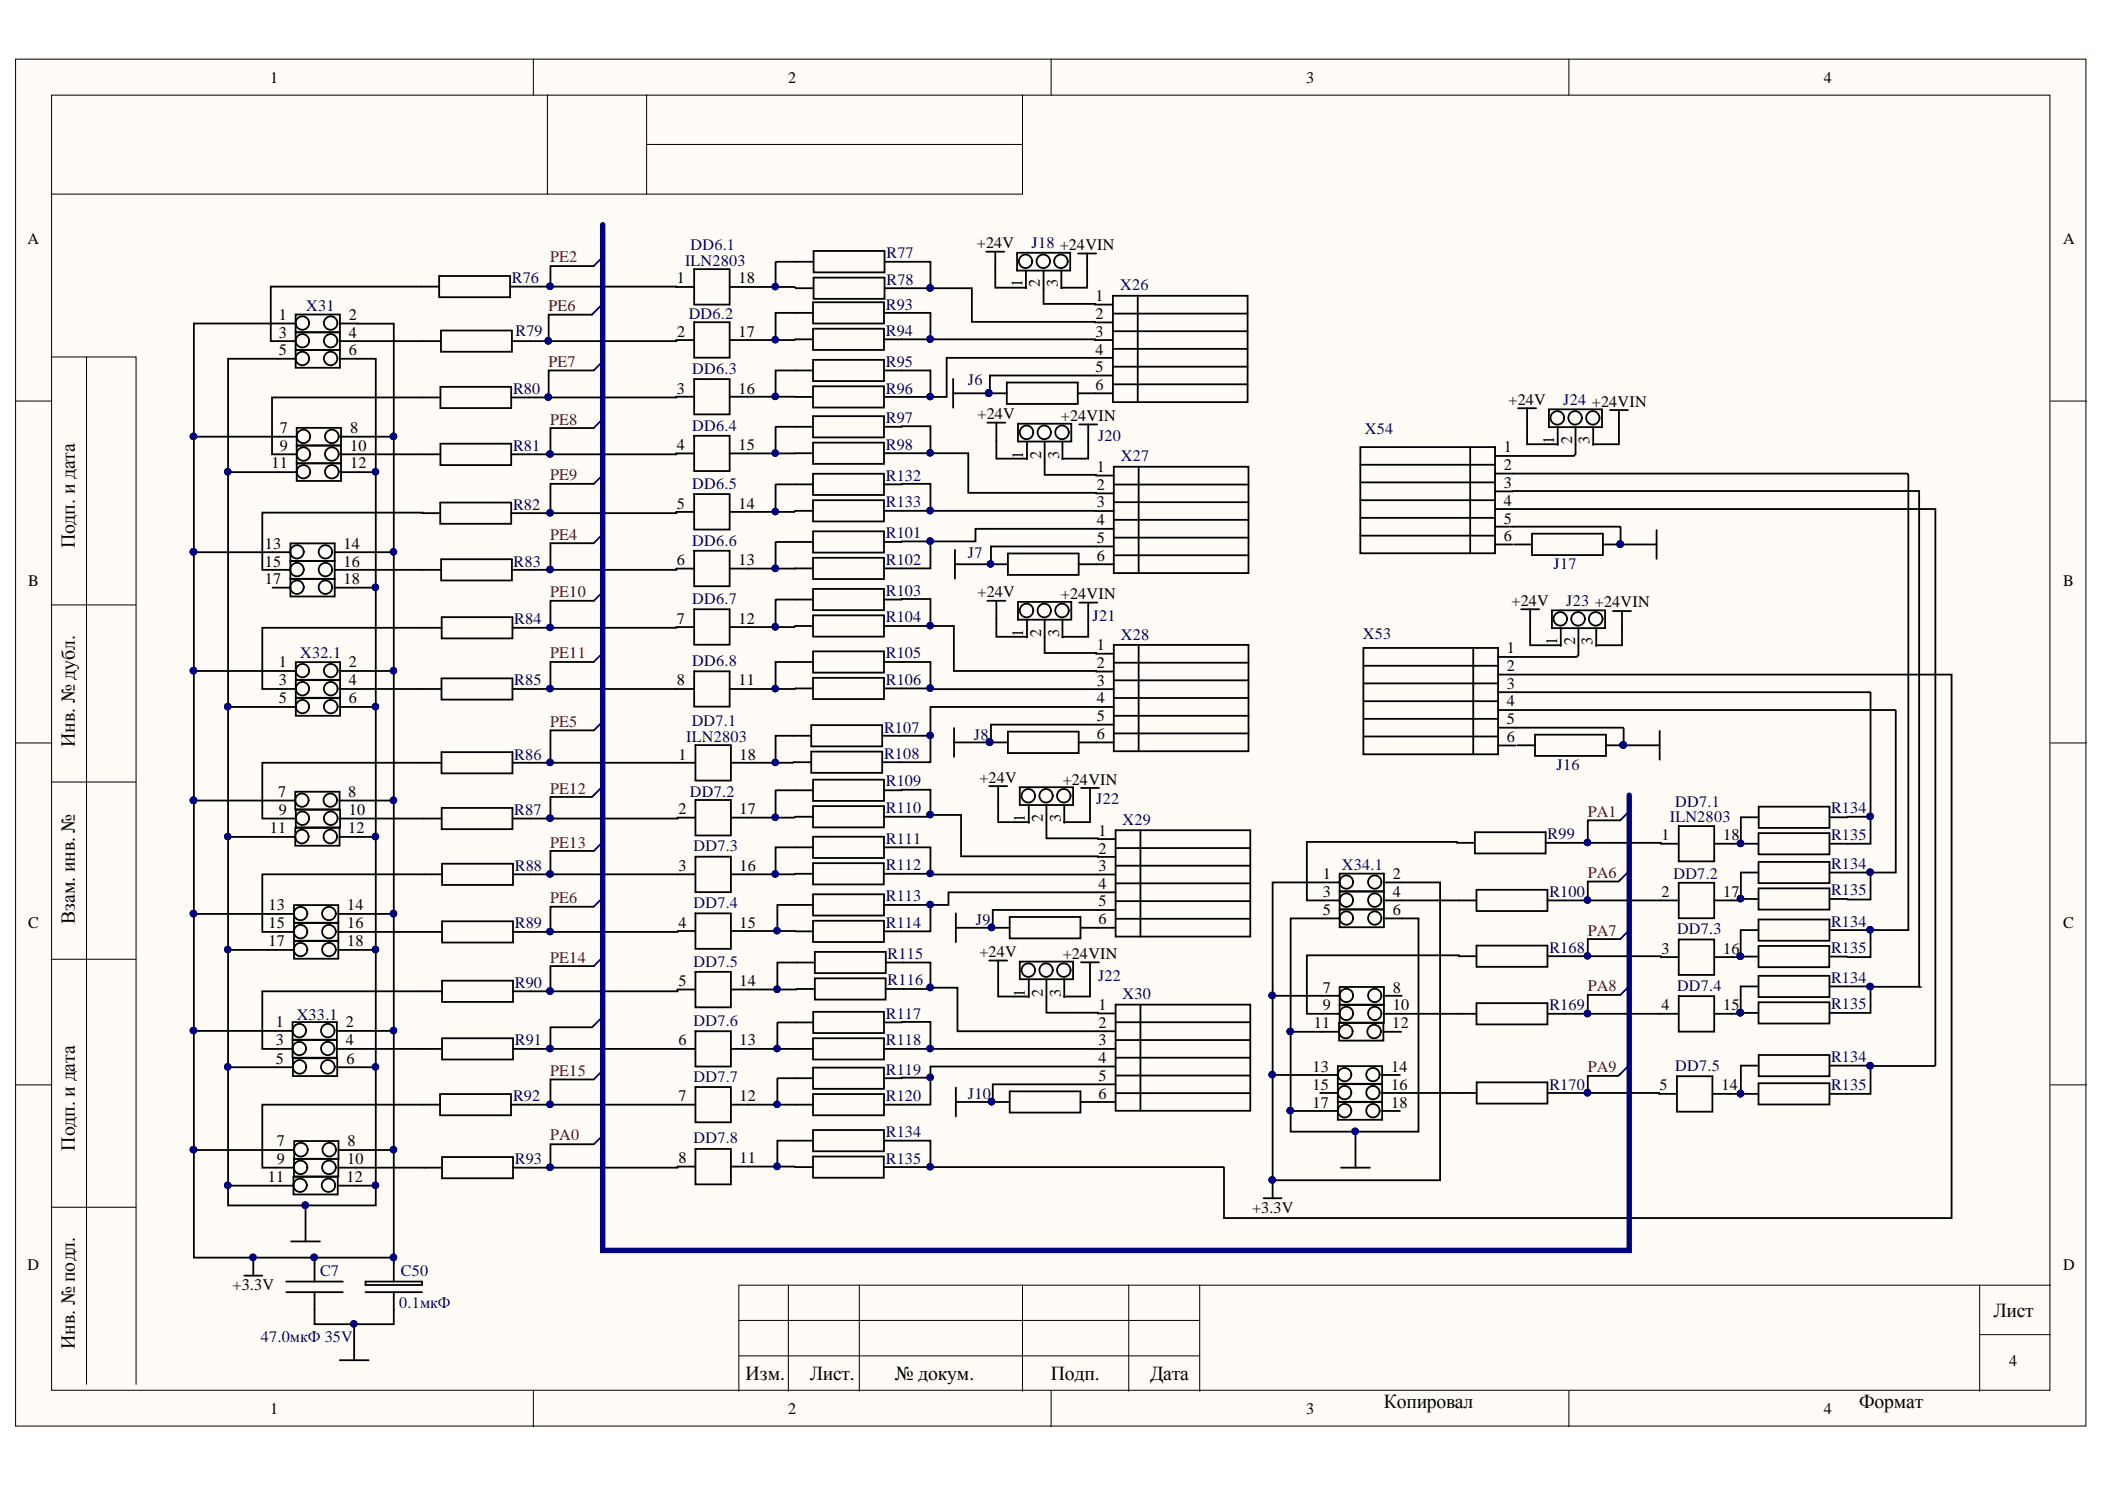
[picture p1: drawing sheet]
<svg xmlns="http://www.w3.org/2000/svg" width="297mm" height="210mm" viewBox="0 0 297 210" stroke-linecap="round" stroke-linejoin="round" font-family="sans-serif">
<defs><g id="words">
<g font-size="2.8">
<text x="10.6" y="77.3" transform="rotate(-90 10.6 77.3)">Подп. и дата</text>
<text x="10.6" y="105.4" transform="rotate(-90 10.6 105.4)">Инв. № дубл.</text>
<text x="10.6" y="130.3" transform="rotate(-90 10.6 130.3)">Взам. инв. №</text>
<text x="10.6" y="162.3" transform="rotate(-90 10.6 162.3)">Подп. и дата</text>
<text x="281.3" y="185.7">Лист</text>
<text x="10.6" y="190.3" transform="rotate(-90 10.6 190.3)">Инв. № подл.</text>
<text x="105.2" y="194.7">Изм.</text>
<text x="114.3" y="194.7">Лист.</text>
<text x="126.3" y="194.7">№ докум.</text>
<text x="148.3" y="194.7">Подп.</text>
<text x="162.3" y="194.7">Дата</text>
<text x="195.3" y="198.6">Копировал</text>
<text x="262.4" y="198.6">Формат</text>
</g>
<g font-size="2.3">
<text x="38.1" y="11.7">1</text>
<text x="111.2" y="11.7">2</text>
<text x="184.3" y="11.7">3</text>
<text x="257.4" y="11.7">4</text>
<text x="3.9" y="34.5">A</text>
<text x="137.9" y="35">+24V</text>
<text x="291.1" y="34.5">A</text>
<text x="95.5" y="40">1</text>
<text x="104.2" y="40">18</text>
<text x="144.3" y="40.6" transform="rotate(-90 144.3 40.6)">1</text>
<text x="146.7" y="40.6" transform="rotate(-90 146.7 40.6)">2</text>
<text x="149.3" y="40.6" transform="rotate(-90 149.3 40.6)">3</text>
<text x="39.3" y="45.1">1</text>
<text x="39.3" y="47.7">3</text>
<text x="49.2" y="45.1">2</text>
<text x="49.2" y="47.7">4</text>
<text x="95.6" y="47.5">2</text>
<text x="104.2" y="47.5">17</text>
<text x="154.6" y="42.5">1</text>
<text x="154.6" y="44.9">2</text>
<text x="154.6" y="47.5">3</text>
<text x="39.3" y="50.1">5</text>
<text x="49.2" y="50.1">6</text>
<text x="154.6" y="50">4</text>
<text x="154.6" y="52.5">5</text>
<text x="95.5" y="55.5">3</text>
<text x="104.2" y="55.5">16</text>
<text x="137.9" y="59.1">+24V</text>
<text x="149.7" y="59.4">+24VIN</text>
<text x="154.6" y="55">6</text>
<text x="212.9" y="57.1">+24V</text>
<text x="39.5" y="61.1">7</text>
<text x="39.5" y="63.6">9</text>
<text x="49.4" y="61.1">8</text>
<text x="49.4" y="63.6">10</text>
<text x="95.5" y="63.5">4</text>
<text x="104.2" y="63.5">15</text>
<text x="144.4" y="64.7" transform="rotate(-90 144.4 64.7)">1</text>
<text x="146.9" y="64.7" transform="rotate(-90 146.9 64.7)">2</text>
<text x="149.4" y="64.7" transform="rotate(-90 149.4 64.7)">3</text>
<text x="212.2" y="63.8">1</text>
<text x="219.3" y="62.7" transform="rotate(-90 219.3 62.7)">1</text>
<text x="221.8" y="62.7" transform="rotate(-90 221.8 62.7)">2</text>
<text x="224.3" y="62.7" transform="rotate(-90 224.3 62.7)">3</text>
<text x="38.3" y="66.1">11</text>
<text x="49.4" y="66.1">12</text>
<text x="95.5" y="71.7">5</text>
<text x="104.2" y="71.7">14</text>
<text x="154.8" y="66.6">1</text>
<text x="154.8" y="69.1">2</text>
<text x="154.8" y="71.6">3</text>
<text x="212.2" y="66.3">2</text>
<text x="212.2" y="68.8">3</text>
<text x="212.2" y="71.3">4</text>
<text x="37.4" y="77.4">13</text>
<text x="48.5" y="77.4">14</text>
<text x="154.8" y="74.1">4</text>
<text x="154.8" y="76.6">5</text>
<text x="212.2" y="73.8">5</text>
<text x="212.2" y="76.3">6</text>
<text x="4" y="82.7">B</text>
<text x="37.4" y="79.9">15</text>
<text x="37.4" y="82.4">17</text>
<text x="48.5" y="79.9">16</text>
<text x="48.5" y="82.4">18</text>
<text x="95.5" y="79.7">6</text>
<text x="104.2" y="79.7">13</text>
<text x="154.8" y="79.1">6</text>
<text x="291.1" y="82.7">B</text>
<text x="95.5" y="88">7</text>
<text x="104.2" y="88">12</text>
<text x="137.9" y="84.2">+24V</text>
<text x="144.4" y="89.8" transform="rotate(-90 144.4 89.8)">1</text>
<text x="146.9" y="89.8" transform="rotate(-90 146.9 89.8)">2</text>
<text x="149.4" y="89.8" transform="rotate(-90 149.4 89.8)">3</text>
<text x="149.7" y="84.5">+24VIN</text>
<text x="213.3" y="85.4">+24V</text>
<text x="39.3" y="94.1">1</text>
<text x="49.2" y="94.1">2</text>
<text x="154.8" y="91.8">1</text>
<text x="154.8" y="94.2">2</text>
<text x="212.6" y="92.2">1</text>
<text x="212.6" y="94.6">2</text>
<text x="219.7" y="91" transform="rotate(-90 219.7 91)">1</text>
<text x="222.3" y="91" transform="rotate(-90 222.3 91)">2</text>
<text x="224.7" y="91" transform="rotate(-90 224.7 91)">3</text>
<text x="39.3" y="96.7">3</text>
<text x="39.3" y="99.2">5</text>
<text x="49.2" y="96.7">4</text>
<text x="49.2" y="99.2">6</text>
<text x="95.5" y="96.7">8</text>
<text x="104.2" y="96.7">11</text>
<text x="154.8" y="96.7">3</text>
<text x="154.8" y="99.2">4</text>
<text x="154.8" y="101.7">5</text>
<text x="212.6" y="97.2">3</text>
<text x="212.6" y="99.6">4</text>
<text x="95.7" y="107.1">1</text>
<text x="104.4" y="107.1">18</text>
<text x="154.8" y="104.2">6</text>
<text x="212.6" y="102.2">5</text>
<text x="212.6" y="104.7">6</text>
<text x="39.2" y="112.5">7</text>
<text x="49.1" y="112.5">8</text>
<text x="138.2" y="110.4">+24V</text>
<text x="150" y="110.7">+24VIN</text>
<text x="38.1" y="117.5">11</text>
<text x="39.3" y="115">9</text>
<text x="49.1" y="117.5">12</text>
<text x="49.2" y="115">10</text>
<text x="95.7" y="114.8">2</text>
<text x="104.4" y="114.8">17</text>
<text x="144.6" y="116" transform="rotate(-90 144.6 116)">1</text>
<text x="147.2" y="116" transform="rotate(-90 147.2 116)">2</text>
<text x="149.7" y="116" transform="rotate(-90 149.7 116)">3</text>
<text x="155" y="117.9">1</text>
<text x="234.4" y="118.5">1</text>
<text x="243.2" y="118.5">18</text>
<text x="95.7" y="122.9">3</text>
<text x="104.4" y="122.9">16</text>
<text x="155" y="120.4">2</text>
<text x="155" y="122.9">3</text>
<text x="155" y="125.4">4</text>
<text x="186.7" y="124">1</text>
<text x="196.6" y="124">2</text>
<text x="4" y="131">C</text>
<text x="37.9" y="128.4">13</text>
<text x="37.9" y="131">15</text>
<text x="49" y="128.4">14</text>
<text x="49" y="131">16</text>
<text x="95.7" y="130.9">4</text>
<text x="104.4" y="130.9">15</text>
<text x="155" y="127.8">5</text>
<text x="155" y="130.4">6</text>
<text x="186.7" y="126.5">3</text>
<text x="186.7" y="129">5</text>
<text x="196.6" y="126.5">4</text>
<text x="196.6" y="129">6</text>
<text x="234.4" y="126.5">2</text>
<text x="243.2" y="126.5">17</text>
<text x="291.1" y="131">C</text>
<text x="37.9" y="133.5">17</text>
<text x="49" y="133.5">18</text>
<text x="138.2" y="135">+24V</text>
<text x="150" y="135.3">+24VIN</text>
<text x="234.4" y="134.5">3</text>
<text x="243.2" y="134.5">16</text>
<text x="95.7" y="139.1">5</text>
<text x="104.4" y="139.1">14</text>
<text x="144.6" y="140.6" transform="rotate(-90 144.6 140.6)">1</text>
<text x="147.2" y="140.6" transform="rotate(-90 147.2 140.6)">2</text>
<text x="149.7" y="140.6" transform="rotate(-90 149.7 140.6)">3</text>
<text x="155" y="142.5">1</text>
<text x="186.7" y="142.5">9</text>
<text x="186.7" y="140">7</text>
<text x="196.6" y="142.5">10</text>
<text x="196.6" y="140">8</text>
<text x="234.4" y="142.5">4</text>
<text x="243.2" y="142.5">15</text>
<text x="38.9" y="144.9">1</text>
<text x="38.9" y="147.4">3</text>
<text x="48.8" y="144.9">2</text>
<text x="48.8" y="147.4">4</text>
<text x="95.7" y="147.4">6</text>
<text x="104.4" y="147.4">13</text>
<text x="155" y="145">2</text>
<text x="155" y="147.4">3</text>
<text x="155" y="150">4</text>
<text x="185.4" y="145.1">11</text>
<text x="196.5" y="145.1">12</text>
<text x="38.9" y="150.1">5</text>
<text x="48.9" y="150.1">6</text>
<text x="95.7" y="155.3">7</text>
<text x="104.4" y="155.3">12</text>
<text x="155" y="152.4">5</text>
<text x="155" y="155">6</text>
<text x="185.2" y="153.7">15</text>
<text x="185.2" y="151.2">13</text>
<text x="196.3" y="153.7">16</text>
<text x="196.3" y="151.2">14</text>
<text x="234.2" y="153.8">5</text>
<text x="242.9" y="153.8">14</text>
<text x="39.1" y="161.7">7</text>
<text x="49.1" y="161.7">8</text>
<text x="185.2" y="156.2">17</text>
<text x="196.3" y="156.2">18</text>
<text x="37.8" y="166.8">11</text>
<text x="39.1" y="164.3">9</text>
<text x="48.9" y="166.8">12</text>
<text x="49" y="164.3">10</text>
<text x="95.7" y="164.1">8</text>
<text x="104.4" y="164.1">11</text>
<text x="176.7" y="171.1">+3.3V</text>
<text x="3.9" y="179.2">D</text>
<text x="291.1" y="179.2">D</text>
<text x="32.8" y="182">+3.3V</text>
<text x="283.5" y="192.6">4</text>
<text x="38.1" y="199.5">1</text>
<text x="111.2" y="199.5">2</text>
<text x="184.3" y="199.5">3</text>
<text x="257.4" y="199.5">4</text>
</g>
<g font-size="2.3" fill="#000080">
<text x="97.4" y="35.2">DD6.1</text>
<text x="145.6" y="35">J18 +24VIN</text>
<text x="72.2" y="40">R76</text>
<text x="96.7" y="37.5">ILN2803</text>
<text x="125.1" y="36.4">R77</text>
<text x="125.1" y="40.1">R78</text>
<text x="158.1" y="41">X26</text>
<text x="43.2" y="43.9">X31</text>
<text x="72.7" y="47.4">R79</text>
<text x="97.2" y="44.9">DD6.2</text>
<text x="125" y="43.7">R93</text>
<text x="125" y="47.4">R94</text>
<text x="97.7" y="52.7">DD6.3</text>
<text x="125" y="51.8">R95</text>
<text x="72.4" y="55.6">R80</text>
<text x="125" y="55.5">R96</text>
<text x="125" y="59.7">R97</text>
<text x="136.6" y="54.3">J6</text>
<text x="220.6" y="57.1">J24 +24VIN</text>
<text x="72.4" y="63.6">R81</text>
<text x="97.7" y="60.7">DD6.4</text>
<text x="125" y="63.5">R98</text>
<text x="154.9" y="62.2">J20</text>
<text x="158.2" y="65.1">X27</text>
<text x="192.6" y="61.2">X54</text>
<text x="72.4" y="71.9">R82</text>
<text x="97.7" y="68.9">DD6.5</text>
<text x="125" y="67.8">R132</text>
<text x="125" y="71.6">R133</text>
<text x="97.7" y="77">DD6.6</text>
<text x="125" y="76">R101</text>
<text x="72.5" y="79.9">R83</text>
<text x="125" y="79.7">R102</text>
<text x="136.6" y="78.7">J7</text>
<text x="219.2" y="80.3">J17</text>
<text x="72.6" y="88">R84</text>
<text x="97.7" y="85.2">DD6.7</text>
<text x="125" y="84.1">R103</text>
<text x="125" y="87.8">R104</text>
<text x="154.2" y="87.5">J21</text>
<text x="221" y="85.4">J23 +24VIN</text>
<text x="42.4" y="92.9">X32.1</text>
<text x="97.7" y="94">DD6.8</text>
<text x="125" y="92.9">R105</text>
<text x="158.2" y="90.2">X28</text>
<text x="192.3" y="90.1">X53</text>
<text x="72.6" y="96.7">R85</text>
<text x="125" y="96.7">R106</text>
<text x="72.6" y="107.1">R86</text>
<text x="96.8" y="104.6">ILN2803</text>
<text x="97.6" y="102.4">DD7.1</text>
<text x="124.8" y="103.3">R107</text>
<text x="124.8" y="107.1">R108</text>
<text x="137.4" y="104.4">J8</text>
<text x="97.3" y="112.4">DD7.2</text>
<text x="125" y="110.9">R109</text>
<text x="154.7" y="113.5">J22</text>
<text x="219.6" y="108.7">J16</text>
<text x="236.4" y="113.8">DD7.1</text>
<text x="72.6" y="115">R87</text>
<text x="125" y="114.7">R110</text>
<text x="125" y="119.1">R111</text>
<text x="158.4" y="116.3">X29</text>
<text x="218.4" y="118.4">R99</text>
<text x="235.6" y="116">ILN2803</text>
<text x="258.4" y="114.7">R134</text>
<text x="258.4" y="118.5">R135</text>
<text x="72.7" y="122.9">R88</text>
<text x="97.9" y="120.1">DD7.3</text>
<text x="125" y="122.8">R112</text>
<text x="189.4" y="122.7">X34.1</text>
<text x="236.1" y="124">DD7.2</text>
<text x="258.4" y="122.6">R134</text>
<text x="72.7" y="131">R89</text>
<text x="97.9" y="128.1">DD7.4</text>
<text x="125" y="127.2">R113</text>
<text x="125" y="130.9">R114</text>
<text x="137.7" y="130.5">J9</text>
<text x="218.6" y="126.5">R100</text>
<text x="236.6" y="131.8">DD7.3</text>
<text x="258.4" y="130.7">R134</text>
<text x="258.4" y="126.3">R135</text>
<text x="97.9" y="136.4">DD7.5</text>
<text x="125.3" y="135.3">R115</text>
<text x="218.6" y="134.4">R168</text>
<text x="258.4" y="134.4">R135</text>
<text x="41.9" y="143.9">X33.1</text>
<text x="72.7" y="139.3">R90</text>
<text x="125" y="143.7">R117</text>
<text x="125.3" y="139">R116</text>
<text x="154.9" y="138.3">J22</text>
<text x="158.4" y="140.9">X30</text>
<text x="218.6" y="142.5">R169</text>
<text x="236.6" y="139.8">DD7.4</text>
<text x="258.4" y="138.7">R134</text>
<text x="258.4" y="142.4">R135</text>
<text x="72.7" y="147.4">R91</text>
<text x="97.9" y="144.7">DD7.6</text>
<text x="125" y="147.4">R118</text>
<text x="258.4" y="149.8">R134</text>
<text x="72.4" y="155.3">R92</text>
<text x="97.9" y="152.6">DD7.7</text>
<text x="125" y="151.6">R119</text>
<text x="125" y="155.3">R120</text>
<text x="136.6" y="155">J10</text>
<text x="218.6" y="153.7">R170</text>
<text x="236.4" y="151.1">DD7.5</text>
<text x="258.4" y="153.8">R135</text>
<text x="97.9" y="161.3">DD7.8</text>
<text x="125" y="160.4">R134</text>
<text x="72.7" y="164.3">R93</text>
<text x="125" y="164.2">R135</text>
<text x="45.2" y="180">C7</text>
<text x="56.6" y="180">C50</text>
<text x="56.3" y="184.5">0.1мкФ</text>
<text x="36.8" y="189.4">47.0мкФ 35V</text>
</g>
<g font-size="2.3" fill="#800000">
<text x="77.6" y="37">PE2</text>
<text x="77.4" y="43.9">PE6</text>
<text x="77.4" y="51.8">PE7</text>
<text x="77.6" y="59.9">PE8</text>
<text x="77.6" y="67.8">PE9</text>
<text x="77.6" y="76.1">PE4</text>
<text x="77.6" y="84.2">PE10</text>
<text x="77.6" y="92.9">PE11</text>
<text x="77.6" y="102.5">PE5</text>
<text x="77.6" y="112">PE12</text>
<text x="77.6" y="119.6">PE13</text>
<text x="224" y="115.3">PA1</text>
<text x="224" y="123.9">PA6</text>
<text x="77.6" y="127.4">PE6</text>
<text x="224" y="132">PA7</text>
<text x="77.6" y="135.8">PE14</text>
<text x="224" y="139.8">PA8</text>
<text x="77.6" y="151.8">PE15</text>
<text x="224" y="151.2">PA9</text>
<text x="77.6" y="160.9">PA0</text>
</g>
</g></defs>
<g fill="#fffcf8" stroke="#000" stroke-width=".14">
<path d="M2.2 8.3h292.1v192.9h-292.1z"/>
<path d="M7.3 13.4h282v182.7h-282z"/>
</g>
<g fill="none" stroke="#000" stroke-width=".14">
<path d="M75.3 8.3v5.1M77.2 13.4v14M91.2 13.4v14M144.3 13.4v14h-137.1M148.3 8.3v5.1M221.4 8.3v5.1M91.2 20.4h53.1M2.2 56.6h5.1M7.2 50.4h5v144.9M12.2 50.4h7v144.9M289.4 56.6h5M7.2 85.3h12"/>
<path d="M2.2 104.8h5.1M7.2 110.3h12M289.4 104.8h5M7.2 135.3h12M2.2 153h5.1M289.4 153h5M7.2 170.3h12M75.3 196.2v5.1M104.3 186.3h65M104.3 191.3h65M111.2 181.3v15M121.3 181.3v15"/>
<path d="M144.3 181.3v15M148.3 196.2v5.1M159.3 181.3v15M169.3 181.3v15M221.4 196.2v5.1M279.4 181.3v15M279.4 188.3h9.9M289.3 181.3h-185v15"/>
</g>
<g fill="none" stroke="#000" stroke-width=".25">
<path d="M62 38.9h10v3h-10zM83.8 37.5h-6.1v2.9M98 38h5v5h-5zM114.8 35.4h10v3h-10zM114.8 39.2h10v3h-10zM114.8 36.9h-5.3l-.1 .1v3.5M124.8 36.9h6.5v3.8M139.2 35.5h2.5M140.4 35.5v5.1h4.4v.1v-2.5M143.5 35.7h7.5v2.5h-7.5zM147.3 38.2v4.7h7.2v.1h2.5M152.1 35.8h2.6"/>
<path d="M153.4 35.8v4.8h-3.6v.1v-2.5M41.7 44.4h6.3v2.5h-6.3zM41.7 46.9h6.3v2.5h-6.3zM41.7 49.4h6.3v2.5h-6.3zM41.7 45.6h-14.3v16M41.7 50.6h-9.5v16M48 48.1h14.2M48 45.6l7.6 .1v15.9M48 50.6h5v16h-4.9M62 40.4h-23.8v7.7h3.5M62.1 54.6h10v3h-10zM62.1 56.1h-23.7v8h3.5"/>
<path d="M62.2 46.6h10v3h-10zM72 40.4l26 .1M83.5 44.4h-6.1v3.7M83.8 52.2l-6.4 .1v3.8M98 45.5h5v5h-5zM98 53.5h5v5h-5zM98 56h-2.6v.1h-23.3M98 48h-2.6v.1h-23.2M103 56h11.7M103 40.5h9.1l.2 .2h2.5M114.7 42.6h10v3h-10zM114.7 46.4h10v3h-10z"/>
<path d="M114.7 50.8h10v3h-10zM114.7 54.5h10v3h-10zM114.7 58.7h10v3h-10zM114.7 44.1h-5.3v3.9M114.7 52.3h-5.3v3.7M114.7 47.9h-2.5l-.1 .1h-9.1M124.7 44.1h6.6v3.8M124.7 52.3h6.6v3.7M124.7 47.9h29.8v.1h2.5M124.8 40.7h12.3v4.7l19.9 .1M134.5 55.5h7.6M134.5 53.5v4"/>
<path d="M139.3 59.6h2.6M140.6 59.6v5.1h4.3v.1v-2.5M142.1 54h10v3h-10zM143.6 59.8h7.6v2.5h-7.6zM152.1 55.5h4.9M152.3 59.9h2.5M153.6 59.9v4.8h-3.7v.1v-2.5M157 41.7h19v15h-19zM157 53h-17.3v2.5h-.1M157 50.5h-23.4v5.5h-8.9M157 54.2h19M157 51.7h19"/>
<path d="M157 49.2h19M157 46.7h19M157 44.2h19M160.5 41.7v15M214.2 57.6h2.6M215.5 57.6v5.1h4.3v-2.4M218.6 57.7h7.5v2.6h-7.5zM227.2 57.8h2.5M228.5 57.8v4.9h-3.7v-2.4M27.4 77.9v16.8h14.3M27.4 77.9h13.6M41 76.7h6.2v2.4h-6.2z"/>
<path d="M41 79.1h6.2v2.6h-6.2zM41.9 60.4h6.2v2.4h-6.2zM41.9 62.8h6.2v2.6h-6.2zM41.9 65.4h6.2v2.4h-6.2zM41.9 61.6h-14.5v16.3M41.9 66.6h-9.7v33.1M47.2 77.9h8.4M48.1 61.6h7.5M48.1 64.1h14M53 66.6v16.3M55.6 61.6v83.8M62.1 70.9h10v3h-10z"/>
<path d="M62.1 72.4l-25.1-.1v8.1h4M62.1 62.6h10v3h-10zM62.3 78.9h9.9v3h-9.9zM83.8 60.4h-6.1v3.7M83.8 68.3h-6.1v4.1M83.8 76.6h-6.1v3.8M98 61.5h5v4.9h-5zM98 69.7h5v5h-5zM98 77.7h5v5h-5zM98 72.2h-2.6v.2h-23.3M98 64h-2.6v.1h-23.3M114.7 62.4h10v3h-10z"/>
<path d="M114.7 66.8h10v3h-10zM114.7 70.6h10v3h-10zM114.7 75h10v2.9h-10zM114.7 78.7h10v3h-10zM114.7 60.2l-5.3 .1v3.7M114.7 68.3l-5.3 .1v3.8M114.7 76.5h-5.3v3.7M114.7 72.1h-2.5l-.1 .1h-9.1M114.7 63.9l-11.7 .1M124.7 60.2l6.6-.1v3.8M124.7 68.3h6.6v3.8M124.7 76.5l6.6-.1v3.8h-6.6"/>
<path d="M124.7 72.1h32.5M124.7 63.9h11.9v5.6l20.6 .1M134.8 79.6h7.4M134.8 77.6v4M142.2 78.1h10v3h-10zM147.4 62.3v4.7h7.3v.1h2.5M152.2 79.6h5M157.2 65.8h19v15h-19zM157.2 77.1h-17.4v2.5h-.1M157.2 74.6h-19.5v1.8h-6.4M157.2 78.3h19M157.2 75.8h19"/>
<path d="M157.2 73.3h19M157.2 70.8h19M157.2 68.4h19M160.7 65.8v15M192 63.1h19v14.9h-19zM192 70.6h19M192 75.6h19M192 73h19M192 68h19M192 65.6h19M207.5 63.1v14.9M211 74.3h17.6l.1 .1v2.4"/>
<path d="M211 66.8h58.1l.2 .2v64.2h-5.3M211 69.3h59.8v69.8l.1 .1h-6.9M211 71.8h62.1v78.4l-.1 .2h-9M211 76.8h2.5M213.7 76.8h2.5M216.2 75.3h10v3h-10zM222.3 60.3v3.8l-.2 .2h-11.1M226.2 76.8h7.6M233.8 74.8v4M27.4 94.7v34.2M38.5 82.9h2.5M41 81.7h6.2v2.4h-6.2z"/>
<path d="M41.7 93.4h6.3v2.5h-6.3zM41.7 95.9h6.3v2.5h-6.3zM41.7 98.5h6.3v2.5h-6.3zM41.7 99.7h-9.5v18.4h9.5M47.2 82.9h5.8v35.2h-5.1M47.2 80.4h15.1M48 97.2h14.3M48 94.7h7.6M48 99.7h5M62.3 95.7h10v3h-10zM62.3 87.1h10v3h-10zM62.3 88.6h-25.3v8.6h4.7"/>
<path d="M72.3 97.2h25.7M83.8 84.8h-6.1v3.8M83.8 93.4h-6.1v3.8M98 85.9h5v5h-5zM98 94.7h5v5h-5zM98 80.2h-2.6v.2h-23.2M98 88.5h-2.6v.1h-23.1M114.7 83.1h10v3h-10zM114.7 86.8h10v3h-10zM114.7 91.9h10v3h-10zM114.7 95.6h10v3h-10zM114.7 84.6h-5.3v3.9"/>
<path d="M114.7 93.4h-5.3v3.8M114.7 97.1l-11.7 .1M114.7 88.3h-2.5l-.1 .2h-9.1M114.7 80.2h-11.7M124.7 84.6l6.6-.1v3.8h-6.6M124.7 93.4h6.6v3.7h-6.6M131.3 97.1v.1h25.9M131.3 88.3h3.3v6.4h22.6M139.3 84.8h2.6M140.6 84.8v5h4.3v.1v-2.5M143.6 84.9h7.6v2.5h-7.6zM147.4 87.4v4.7h7.3v.1h2.5"/>
<path d="M152.3 85h2.5M153.6 85v4.8h-3.7v.1v-2.5M157.2 91h19v15h-19zM157.2 99.7h-25.9v4.1M157.2 98.5h19M157.2 96h19M157.2 93.5h19M160.7 91v15M192.4 91.4h19v15h-19zM192.4 98.9h19M192.4 96.4h19M192.4 93.9h19"/>
<path d="M207.9 91.4v15M211.4 95.2h64v76.6h-102.7v-7.1l-.1-.1h-41.3M211.4 97.6h52.5l.1 17.6M214.7 85.9h2.5M215.9 85.9v5.1h4.3v.1v-2.5M219 86.1h7.5v2.5h-7.5zM222.7 88.6v3.8l-.2 .3h-11.1M227.6 86.2h2.6M228.9 86.2v4.8h-3.7v.1v-2.5M27.4 112.9h14.3M32.2 118.1v15.9M41.7 111.7h6.2v2.5h-6.2z"/>
<path d="M41.7 116.8h6.2v2.5h-6.2zM41.7 114.2h6.3v2.5h-6.3zM47.9 112.9h7.7M48 115.5h14.3M53 118.1v15.9M62.3 106.1h10v3h-10zM62.3 107.6h-25.3v7.9h4.7M62.3 114h10v3h-10zM72.3 107.6h25.8M83.8 103h-6.1v4.6M83.8 112.2l-.3 .2h-5.8v3.1M98.1 105.1h5v5h-5z"/>
<path d="M98.1 112.9h5v5h-5zM98.1 115.3h-2.5v.2h-23.3M114.5 102.3h10v3h-10zM114.5 106h10v3h-10zM114.5 103.8h-5.1v3.8M114.5 107.5l-11.4 .1M114.7 110h10v3h-10zM114.7 113.7h10v3h-10zM114.7 118h10v3h-10zM114.7 111.5h-5.3v3.8M114.7 119.5h-5.3v3.8M114.7 115.2h-2.5l-.1 .1h-9"/>
<path d="M124.5 103.8h6.8v3.7h-6.8M124.7 119.5h6.6v3.8h-6.6M124.7 111.5l6.6-.1v3.6M124.7 115.2h6.6v-.2h4.3v5.8l21.8 .1M134.6 104.7h7.6M134.6 102.7v4.1M139.6 110.9h2.5M140.9 110.9v5.1h4.3v.1v-2.5M142.2 103.2h10v3h-10zM143.9 111.1h7.5v2.5h-7.5zM147.7 113.6v4.7h7.2v.1h2.5M152.2 104.7h5"/>
<path d="M152.5 111.2h2.6M153.8 111.2v4.8h-3.6v.1v-2.5M157.2 102.2h-17.4v2.5h-.1M157.2 103.5h19M157.2 101h19M157.4 117.1h19v15h-19zM157.4 119.6h19M160.9 117.1v15M192.4 103.9h19M192.4 101.4h19M208.1 117.4h10v3h-10zM208.1 118.9h-2.5v-.1h-21.2v8.2h4.6"/>
<path d="M211.4 102.6h17.6l.1 .1v2.4M211.4 100.2h56h.1v22.9h-3.5M211.4 105.2h2.5M214.1 105.1h2.5M216.6 103.6h10v3h-10zM218.1 118.9h16.3v.1h2.5M226.6 105.1h7.6M228.7 115.7h-4.6v3.2M234.2 103.1v4.1M236.9 116.5h5v5h-5zM245.7 119h2.4M248.1 117.5h10.1v3h-10.1z"/>
<path d="M248.2 113.8h10v3h-10zM248.2 115.3h-2.5v3.7h-3.8M258.2 115.3l5.8-.1v3.8h-5.8M41.5 127.7h6.2v2.5h-6.2zM41.5 130.2h6.2v2.5h-6.2zM41.5 132.8h6.2v2.4h-6.2zM41.5 128.9h-14.1v16.5M41.5 134h-9.3v16.5M47.7 134h5.3v16.5h-5.4M47.7 128.9h7.9M47.7 131.5h14.7M62.4 121.8h10v3h-10z"/>
<path d="M62.4 130h10v3h-10zM62.4 138.3h10v3h-10zM62.4 139.8h-25.4v8.2h4.3M62.4 123.3h-25.4v8.2h4.5M72.4 123.3h25.7M83.8 127.9h-6.1v3.6M83.8 136.3h-6.1v3.5M83.8 120h-6.1v3.3M98.1 120.8h5v5h-5zM98.1 128.8h5v5h-5zM98.1 137.1h5v5h-5zM98.1 139.6h-2.5v.2h-23.2"/>
<path d="M98.1 131.3h-2.5v.2h-23.2M103.1 131.3l11.6 .1M114.7 121.8h10v3h-10zM114.7 126.2h10v2.9h-10zM114.7 129.9h10v3h-10zM114.7 127.7h-5v3.6M114.7 123.3h-11.6M115 134.3h10v3h-10zM115 138h10v3h-10zM115 135.8h-5.3v3.8M115 139.5l-11.9 .1M124.7 127.7h6.6v3.7h-6.6"/>
<path d="M125 139.5h6.3v-.2h3.8v6.2h22.3M125 135.8h6.3v3.5M131.3 123.3v.1h26.1M134.9 130.9h7.6M134.9 128.8v4.1M139.6 135.5h2.5M140.9 135.5v5.1h4.3v-2.5M142.5 129.4h10v3h-10zM143.9 135.6h7.5v2.5h-7.5zM147.7 138.1v4.8h7.2v.1h2.5M152.5 130.9h4.9M152.5 135.7h2.6"/>
<path d="M153.8 135.7v4.9h-3.6v-2.5M157.4 128.4h-17.3v2.5h-.1M157.4 125.9h-23.6v1.8h-2.5M157.4 129.6h19M157.4 127.1h19M157.4 124.6h19M157.4 122.1h19M189 123.2h6.3v2.5h-6.3zM189 125.8h6.3v2.5h-6.3zM189 128.3h6.3v2.5h-6.3zM189 139.2h6.3v2.5h-6.3zM189 124.5h-9.4v16"/>
<path d="M189 129.6h-6.9v15.9h6.9M195.3 129.6h4.9v30h-18.1v-2.9h6.7M195.3 124.5h7.9v42h-23.6v-14.9h9.2M195.3 127h13M208.3 125.5h10.1v3h-10.1zM208.3 133.4h10.1v3h-10.1zM208.3 134.9h-2.4v-.1h-21.5v8.2h4.6M218.4 134.9h16v.1h2.5M218.4 127h18.5M228.7 124.1l-.3 .3h-4.3v2.6M228.7 132.4l-4.6 .1v2.4M236.9 124.5h5v5h-5z"/>
<path d="M236.9 132.5h5v5h-5zM245.6 134.9h2.5M245.7 126.8h2.4M248.1 137.7h10.1v2.9h-10.1zM248.1 129.7h10.1v3h-10.1zM248.1 133.4h10v3h-10zM248.1 121.6h10.1v3h-10.1zM248.1 125.3h10.1v3h-10.1zM248.1 139.2h-2.5v3.7l-.1 .1h-3.6M248.1 131.2h-2.5v3.7v.1h-3.7M248.1 123.1h-2.4v3.7l-.2 .2h-3.6M258.2 123.1h5.8v3.8l-5.8-.1"/>
<path d="M258.2 131.2h5.8v3.8l-5.9-.1M258.2 139.2h5.8v3.7h-5.8M41.3 144.2h6.2v2.5h-6.2zM41.3 146.7h6.2v2.5h-6.2zM41.3 145.4h-13.9v16.8M41.3 149.3h6.3v2.5h-6.3zM41.3 150.5h-9.1v16.8M47.5 145.4h8.1v16.8h-7.8M47.5 148h14.9M53 150.5v19.5h-20.8v-2.7h9.2M62.1 154.3h10v3h-10zM62.1 155.8h-25.1v8.9h4.5"/>
<path d="M62.4 146.5h10v3h-10zM72.1 155.8h26M72.4 148h25.7M83.8 144.7l-.3 .2h-5.8v3.1M83.8 152.2l-6.1 .1v3.5M98.1 145.5h5v4.9h-5zM98.1 153.3h5v5h-5zM103.1 155.8h11.6M103.1 148h11.6M114.7 146.5h10v3h-10zM114.7 150.6h10v3h-10zM114.7 154.3h10v3h-10z"/>
<path d="M114.7 159.4h10v3h-10zM114.7 152.1h-5v3.7M114.8 142.7h9.9v3h-9.9zM114.8 144.2l-5.1 .1v3.7M124.7 144.2h6.6v3.8h-6.6M124.7 152.1l6.6-.1v3.8h-6.6M131.3 148h26.1M134.9 153.4v4.1M134.9 155.4h7.6M142.5 154h10v2.9h-10zM152.5 155.4h4.9M157.4 141.7h19v15h-19z"/>
<path d="M157.4 153h-17.3v2.4h-.1M157.4 150.4h-26.1v1.6M157.4 144.2h19M157.4 154.2h19M157.4 151.7h19M157.4 149.2h19M157.4 146.7h19M160.9 141.7v15M182.1 145.5v11.2M186.3 154.2h2.5M188.8 152.9h6.2v2.5h-6.2zM188.8 155.5h6.2v2.5h-6.2z"/>
<path d="M188.8 150.4h6.2v2.5h-6.2zM189 144.3h6.2v2.5h-6.2zM189 141.8h6.3v2.5h-6.3zM189 140.5h-9.4v11.1M191.3 159.6v5.1M195 154.2h13.4M195 156.7h2.5M195 151.6h2.5M195.2 145.5h2.5M195.3 143h13M195.3 140.5h2.5M208.3 141.5h10.1v3h-10.1z"/>
<path d="M208.4 152.7h10v3h-10zM218.4 143h18.5M218.4 154.2h15.7v.1h2.5M228.7 140.3h-4.6v2.7M228.7 151.5l-.3 .3h-4.3v2.4M236.6 151.8h5v5h-5zM236.9 140.5h5v5h-5zM245.6 142.9h2.5M245.7 154.3h2.4M248.1 152.8h10.1v3h-10.1zM248.1 141.4h10.1v3h-10.1zM248.2 148.8h10v3h-10z"/>
<path d="M248.2 150.3h-2.5v4h-4.1M258.2 150.3l5.8 .1v3.9h-5.8M34.5 179.9h2.5M35.7 177.4v2.5M41.1 175.1h4M41.4 166h6.3v2.5h-6.3zM41.5 163.5h6.2v2.5h-6.2zM41.5 161h6.3v2.5h-6.3zM41.5 162.2h-14.1v15.2h28.2v-15.2M43.1 170v5.1M44.4 177.4v3.4M47.7 167.3h5.3"/>
<path d="M47.7 164.7h14.7M55.6 177.4v3.4M62.4 163.2h10v3h-10zM83.8 161.4h-6.1v3.3M98.1 162.1h5v5h-5zM98.1 164.6h-2.5v.1h-23.2M103.1 164.6h11.6M114.7 163.1h10v3h-10zM114.7 160.9h-5v3.7M124.7 160.9h6.6v3.7h-6.6M178.3 169h2.6M179.6 166.5v2.5"/>
<path d="M189.2 164.7h4.1M40.4 180.8h8M40.4 182.3h8M44.4 182.3v4.5h11.2v-4.5M47.9 191.9h4.1M50 186.8v5.1M51.6 180.8h8v.5h-8zM51.6 182.3h8"/>
<circle cx="144.7" cy="36.9" r=".95"/>
<circle cx="147.2" cy="36.9" r=".95"/>
<circle cx="149.7" cy="36.9" r=".95"/>
<circle cx="42.7" cy="45.6" r=".95"/>
<circle cx="42.7" cy="50.6" r=".95"/>
<circle cx="42.7" cy="48.1" r=".95"/>
<circle cx="46.7" cy="45.6" r=".95"/>
<circle cx="46.7" cy="50.6" r=".95"/>
<circle cx="46.7" cy="48.1" r=".95"/>
<circle cx="219.8" cy="58.9" r=".96"/>
<circle cx="222.3" cy="58.9" r=".95"/>
<circle cx="224.8" cy="59" r=".95"/>
<circle cx="41.9" cy="77.8" r=".95"/>
<circle cx="42.8" cy="64.1" r=".95"/>
<circle cx="42.8" cy="61.6" r=".95"/>
<circle cx="42.8" cy="66.5" r=".95"/>
<circle cx="45.9" cy="77.8" r=".95"/>
<circle cx="46.8" cy="64" r=".96"/>
<circle cx="46.8" cy="61.6" r=".96"/>
<circle cx="46.8" cy="66.5" r=".95"/>
<circle cx="144.9" cy="61" r=".96"/>
<circle cx="147.3" cy="61" r=".95"/>
<circle cx="149.9" cy="61" r=".96"/>
<circle cx="41.9" cy="80.3" r=".95"/>
<circle cx="41.9" cy="82.8" r=".95"/>
<circle cx="42.7" cy="97.2" r=".95"/>
<circle cx="42.7" cy="94.6" r=".94"/>
<circle cx="42.7" cy="99.7" r=".94"/>
<circle cx="45.9" cy="80.3" r=".95"/>
<circle cx="45.9" cy="82.8" r=".95"/>
<circle cx="46.7" cy="97.1" r=".96"/>
<circle cx="46.7" cy="94.6" r=".95"/>
<circle cx="46.7" cy="99.7" r=".95"/>
<circle cx="144.9" cy="86.1" r=".96"/>
<circle cx="147.3" cy="86.1" r=".95"/>
<circle cx="149.9" cy="86.1" r=".96"/>
<circle cx="220.2" cy="87.3" r=".95"/>
<circle cx="222.7" cy="87.3" r=".96"/>
<circle cx="225.2" cy="87.3" r=".96"/>
<circle cx="42.6" cy="118" r=".95"/>
<circle cx="42.6" cy="112.9" r=".94"/>
<circle cx="42.7" cy="115.4" r=".95"/>
<circle cx="46.6" cy="118" r=".96"/>
<circle cx="46.6" cy="112.9" r=".95"/>
<circle cx="46.7" cy="115.4" r=".96"/>
<circle cx="145.1" cy="112.3" r=".95"/>
<circle cx="147.6" cy="112.3" r=".95"/>
<circle cx="150.1" cy="112.3" r=".95"/>
<circle cx="42.4" cy="131.4" r=".95"/>
<circle cx="42.4" cy="128.9" r=".95"/>
<circle cx="42.4" cy="133.9" r=".95"/>
<circle cx="46.4" cy="131.4" r=".96"/>
<circle cx="46.4" cy="128.9" r=".95"/>
<circle cx="46.4" cy="133.9" r=".95"/>
<circle cx="145.1" cy="136.9" r=".95"/>
<circle cx="147.6" cy="136.9" r=".95"/>
<circle cx="150.1" cy="136.9" r=".95"/>
<circle cx="190" cy="127" r=".95"/>
<circle cx="190" cy="129.5" r=".95"/>
<circle cx="190" cy="124.4" r=".95"/>
<circle cx="194" cy="127" r=".95"/>
<circle cx="194" cy="129.5" r=".94"/>
<circle cx="194" cy="124.4" r=".94"/>
<circle cx="42.2" cy="145.4" r=".95"/>
<circle cx="42.2" cy="147.9" r=".95"/>
<circle cx="42.3" cy="150.5" r=".95"/>
<circle cx="46.3" cy="145.4" r=".95"/>
<circle cx="46.3" cy="147.9" r=".95"/>
<circle cx="46.3" cy="150.5" r=".97"/>
<circle cx="189.7" cy="156.7" r=".95"/>
<circle cx="189.7" cy="151.6" r=".95"/>
<circle cx="189.7" cy="154.1" r=".95"/>
<circle cx="189.9" cy="145.5" r=".95"/>
<circle cx="190" cy="140.4" r=".95"/>
<circle cx="190" cy="143" r=".95"/>
<circle cx="193.7" cy="156.7" r=".95"/>
<circle cx="193.7" cy="151.6" r=".94"/>
<circle cx="193.7" cy="154.1" r=".94"/>
<circle cx="193.9" cy="145.5" r=".95"/>
<circle cx="194" cy="140.4" r=".94"/>
<circle cx="194" cy="143" r=".94"/>
<circle cx="42.4" cy="167.2" r=".94"/>
<circle cx="42.4" cy="164.7" r=".95"/>
<circle cx="42.5" cy="162.2" r=".97"/>
<circle cx="46.4" cy="167.2" r=".95"/>
<circle cx="46.4" cy="164.7" r=".96"/>
<circle cx="46.5" cy="162.2" r=".96"/>
</g>
<g fill="#000080" stroke="#000080" stroke-width=".14">
<circle cx="139.5" cy="55.4" r=".47"/>
<circle cx="43.1" cy="170" r=".46"/>
<circle cx="35.7" cy="177.4" r=".46"/>
<circle cx="49.9" cy="186.7" r=".46"/>
<circle cx="139.8" cy="79.5" r=".46"/>
<circle cx="139.7" cy="104.7" r=".46"/>
<circle cx="139.9" cy="130.8" r=".46"/>
<circle cx="139.9" cy="155.4" r=".46"/>
<circle cx="191.2" cy="159.6" r=".46"/>
<circle cx="179.5" cy="166.4" r=".46"/>
<circle cx="229.1" cy="105.1" r=".46"/>
<circle cx="245.6" cy="154.3" r=".46"/>
<circle cx="245.6" cy="142.8" r=".47"/>
<circle cx="245.6" cy="134.9" r=".46"/>
<circle cx="245.6" cy="126.8" r=".46"/>
<circle cx="245.6" cy="119" r=".46"/>
<circle cx="27.3" cy="61.5" r=".46"/>
<circle cx="27.3" cy="77.8" r=".46"/>
<circle cx="27.3" cy="112.9" r=".47"/>
<circle cx="27.3" cy="94.6" r=".47"/>
<circle cx="27.3" cy="128.9" r=".47"/>
<circle cx="55.5" cy="61.5" r=".46"/>
<circle cx="53" cy="167.2" r=".46"/>
<circle cx="55.5" cy="128.9" r=".46"/>
<circle cx="53" cy="133.9" r=".46"/>
<circle cx="53" cy="118" r=".46"/>
<circle cx="55.5" cy="112.9" r=".46"/>
<circle cx="53" cy="99.7" r=".46"/>
<circle cx="55.5" cy="94.6" r=".46"/>
<circle cx="55.5" cy="77.8" r=".46"/>
<circle cx="53" cy="82.8" r=".46"/>
<circle cx="53" cy="66.6" r=".46"/>
<circle cx="32.1" cy="66.6" r=".46"/>
<circle cx="32.1" cy="133.9" r=".46"/>
<circle cx="32.1" cy="118" r=".46"/>
<circle cx="27.3" cy="145.4" r=".46"/>
<circle cx="27.3" cy="162.2" r=".46"/>
<circle cx="32.1" cy="150.5" r=".46"/>
<circle cx="32.1" cy="167.2" r=".46"/>
<circle cx="32.1" cy="99.7" r=".46"/>
<circle cx="55.5" cy="145.4" r=".46"/>
<circle cx="55.5" cy="162.2" r=".46"/>
<circle cx="53" cy="150.5" r=".46"/>
<circle cx="77.6" cy="40.4" r=".46"/>
<circle cx="77.4" cy="48.1" r=".47"/>
<circle cx="77.4" cy="56" r=".46"/>
<circle cx="77.6" cy="64" r=".46"/>
<circle cx="77.6" cy="72.3" r=".46"/>
<circle cx="77.6" cy="80.3" r=".46"/>
<circle cx="77.6" cy="88.5" r=".46"/>
<circle cx="77.6" cy="97.1" r=".46"/>
<circle cx="77.6" cy="107.5" r=".46"/>
<circle cx="77.6" cy="115.4" r=".46"/>
<circle cx="77.6" cy="131.4" r=".46"/>
<circle cx="77.6" cy="139.8" r=".47"/>
<circle cx="77.6" cy="147.9" r=".46"/>
<circle cx="77.6" cy="155.8" r=".46"/>
<circle cx="77.6" cy="164.7" r=".46"/>
<circle cx="77.6" cy="123.3" r=".46"/>
<circle cx="109.4" cy="40.4" r=".46"/>
<circle cx="109.4" cy="47.9" r=".46"/>
<circle cx="109.4" cy="55.9" r=".46"/>
<circle cx="109.4" cy="63.9" r=".46"/>
<circle cx="109.4" cy="72.2" r=".46"/>
<circle cx="109.4" cy="80.2" r=".46"/>
<circle cx="109.4" cy="88.4" r=".46"/>
<circle cx="109.4" cy="97.1" r=".46"/>
<circle cx="109.4" cy="107.5" r=".46"/>
<circle cx="109.4" cy="115.3" r=".46"/>
<circle cx="109.4" cy="123.3" r=".46"/>
<circle cx="109.6" cy="131.3" r=".46"/>
<circle cx="109.6" cy="139.5" r=".46"/>
<circle cx="109.6" cy="147.9" r=".46"/>
<circle cx="109.6" cy="155.8" r=".46"/>
<circle cx="109.6" cy="164.5" r=".46"/>
<circle cx="44.3" cy="177.4" r=".47"/>
<circle cx="55.5" cy="177.4" r=".46"/>
<circle cx="131.2" cy="40.6" r=".46"/>
<circle cx="131.2" cy="47.8" r=".46"/>
<circle cx="131.2" cy="55.9" r=".46"/>
<circle cx="131.2" cy="63.9" r=".46"/>
<circle cx="131.2" cy="72" r=".46"/>
<circle cx="131.2" cy="76.3" r=".46"/>
<circle cx="131.2" cy="88.3" r=".46"/>
<circle cx="131.2" cy="97.1" r=".46"/>
<circle cx="131.2" cy="103.7" r=".46"/>
<circle cx="131.2" cy="123.2" r=".46"/>
<circle cx="131.2" cy="127.6" r=".46"/>
<circle cx="131.2" cy="147.9" r=".46"/>
<circle cx="131.2" cy="152" r=".46"/>
<circle cx="131.2" cy="164.6" r=".46"/>
<circle cx="131.2" cy="114.9" r=".46"/>
<circle cx="131.2" cy="139.3" r=".46"/>
<circle cx="179.5" cy="140.4" r=".46"/>
<circle cx="182.1" cy="156.7" r=".46"/>
<circle cx="182.1" cy="145.5" r=".46"/>
<circle cx="179.5" cy="151.6" r=".46"/>
<circle cx="224" cy="118.8" r=".46"/>
<circle cx="224" cy="127" r=".46"/>
<circle cx="224" cy="134.8" r=".46"/>
<circle cx="224" cy="143" r=".46"/>
<circle cx="224" cy="154.1" r=".46"/>
<circle cx="263.9" cy="115.2" r=".46"/>
<circle cx="263.9" cy="123" r=".46"/>
<circle cx="263.9" cy="131.2" r=".46"/>
<circle cx="263.9" cy="139.2" r=".47"/>
<circle cx="263.9" cy="150.3" r=".47"/>
<circle cx="228.6" cy="76.8" r=".46"/>
</g>
<g fill="none" stroke="#000080" stroke-width=".25">
<path d="M85 36.3l-1.2 1.2M84.8 43.1l-1.3 1.3M85 51l-1.2 1.2M85 59.1l-1.2 1.3M85 67l-1.2 1.3M85 75.4l-1.2 1.2M85 83.5l-1.2 1.3M85 92.1l-1.2 1.3M85 101.8l-1.2 1.2M85 110.9l-1.2 1.3M85 118.8l-1.2 1.2M229.9 114.5l-1.2 1.2"/>
<path d="M85 126.6l-1.2 1.3M85 135l-1.2 1.3M229.9 122.9l-1.2 1.2M229.9 131.2l-1.2 1.2M229.9 139.1l-1.2 1.2M85 143.4l-1.2 1.3M85 151l-1.2 1.2M229.9 150.2l-1.2 1.3M85 160.2l-1.2 1.2"/>
</g>
<path d="M85 31.7v144.7h144.9v-64.2" fill="none" stroke="#000080" stroke-width=".76"/>
<use href="#words"/>
</svg>
